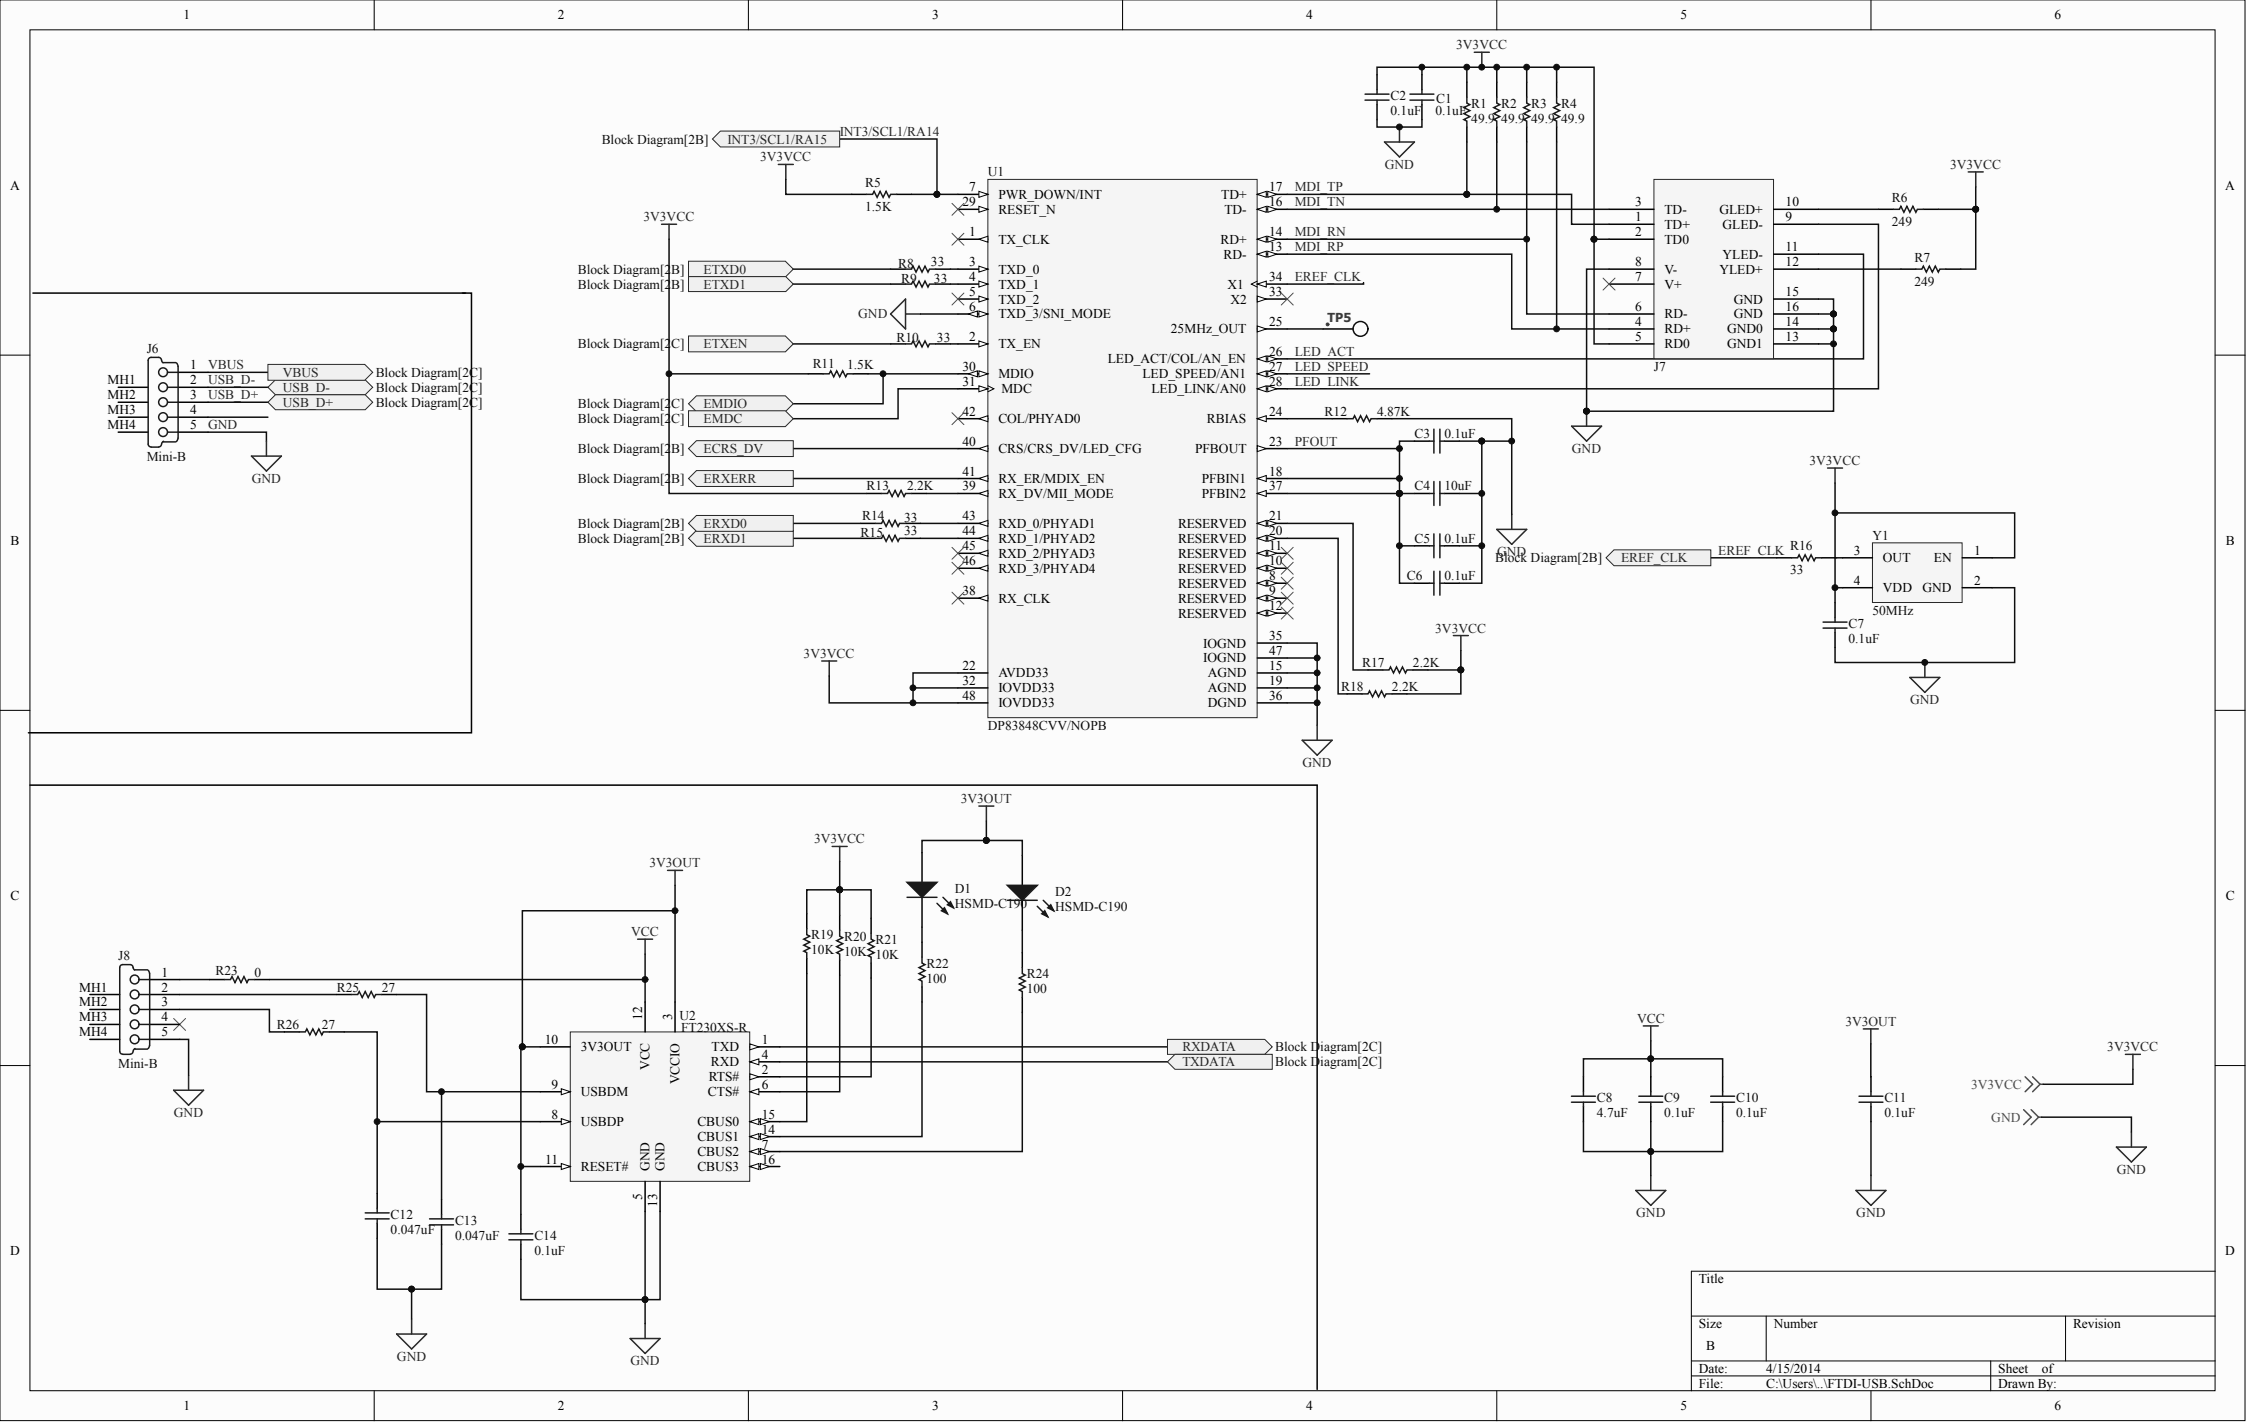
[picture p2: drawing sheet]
<svg xmlns="http://www.w3.org/2000/svg" width="317mm" height="201mm" viewBox="0 0 317 201" stroke-linecap="round" stroke-linejoin="round" font-family="sans-serif">
<defs><g id="words">
<g font-size="1.9">
<text x="25.9" y="2.7">1</text>
<text x="78.7" y="2.7">2</text>
<text x="131.5" y="2.7">3</text>
<text x="184.3" y="2.7">4</text>
<text x="237.1" y="2.7">5</text>
<text x="289.9" y="2.7">6</text>
<text x="1.4" y="26.8">A</text>
<text x="135.8" y="29.1">29</text>
<text x="136.7" y="27">7</text>
<text x="140.8" y="28.1">PWR_DOWN/INT</text>
<text x="172.3" y="28.1">TD+</text>
<text x="179.1" y="29.1">16</text>
<text x="179.1" y="27">17</text>
<text x="230.7" y="29.1">3</text>
<text x="251.9" y="29.1">10</text>
<text x="313.9" y="26.8">A</text>
<text x="136.7" y="33.3">1</text>
<text x="140.8" y="34.4">TX_CLK</text>
<text x="140.8" y="30.2">RESET_N</text>
<text x="172.2" y="34.4">RD+</text>
<text x="172.7" y="30.2">TD-</text>
<text x="179.1" y="35.4">13</text>
<text x="179.1" y="33.3">14</text>
<text x="230.7" y="33.3">2</text>
<text x="230.7" y="31.2">1</text>
<text x="234.8" y="34.4">TD0</text>
<text x="234.8" y="32.3">TD+</text>
<text x="234.8" y="30.2">TD-</text>
<text x="242.6" y="30.2">GLED+</text>
<text x="243" y="32.3">GLED-</text>
<text x="251.9" y="35.4">11</text>
<text x="251.9" y="31.2">9</text>
<text x="136.7" y="37.6">3</text>
<text x="136.7" y="39.7">4</text>
<text x="136.7" y="41.8">5</text>
<text x="140.8" y="38.6">TXD_0</text>
<text x="140.8" y="40.7">TXD_1</text>
<text x="172.6" y="36.5">RD-</text>
<text x="173.2" y="40.7">X1</text>
<text x="179.1" y="39.7">34</text>
<text x="179.1" y="41.8">33</text>
<text x="230.7" y="39.7">7</text>
<text x="230.7" y="37.6">8</text>
<text x="234.8" y="40.7">V+</text>
<text x="234.8" y="38.6">V-</text>
<text x="242.6" y="38.6">YLED+</text>
<text x="243" y="36.5">YLED-</text>
<text x="251.9" y="37.6">12</text>
<text x="251.9" y="41.8">15</text>
<text x="136.7" y="43.9">6</text>
<text x="140.8" y="42.8">TXD_2</text>
<text x="140.8" y="44.9">TXD_3/SNI_MODE</text>
<text x="165.2" y="47.1">25MHz_OUT</text>
<text x="173.6" y="42.8">X2</text>
<text x="179.1" y="46">25</text>
<text x="230.7" y="43.9">6</text>
<text x="230.7" y="46">4</text>
<text x="234.8" y="44.9">RD-</text>
<text x="234.8" y="47.1">RD+</text>
<text x="243.7" y="47.1">GND0</text>
<text x="244.6" y="44.9">GND</text>
<text x="244.6" y="42.8">GND</text>
<text x="251.9" y="46">14</text>
<text x="251.9" y="43.9">16</text>
<text x="26.8" y="52.1">1</text>
<text x="135.8" y="52.3">30</text>
<text x="136.7" y="48.1">2</text>
<text x="140.8" y="53.4">MDIO</text>
<text x="140.8" y="49.2">TX_EN</text>
<text x="156.3" y="51.3">LED_ACT/COL/AN_EN</text>
<text x="161.2" y="53.4">LED_SPEED/AN1</text>
<text x="179.1" y="52.3">27</text>
<text x="179.1" y="50.2">26</text>
<text x="230.7" y="48.1">5</text>
<text x="234.8" y="49.2">RD0</text>
<text x="243.7" y="49.2">GND1</text>
<text x="251.9" y="48.1">13</text>
<text x="15.2" y="56.3">MH2</text>
<text x="15.2" y="54.2">MH1</text>
<text x="15.2" y="58.5">MH3</text>
<text x="26.8" y="54.2">2</text>
<text x="26.8" y="56.3">3</text>
<text x="26.8" y="58.5">4</text>
<text x="135.8" y="54.4">31</text>
<text x="135.8" y="58.7">42</text>
<text x="140.8" y="59.7">COL/PHYAD0</text>
<text x="141.3" y="55.5">MDC</text>
<text x="162.4" y="55.5">LED_LINK/AN0</text>
<text x="170.3" y="59.7">RBIAS</text>
<text x="179.1" y="54.4">28</text>
<text x="179.1" y="58.7">24</text>
<text x="15.2" y="60.6">MH4</text>
<text x="26.8" y="60.6">5</text>
<text x="135.8" y="62.9">40</text>
<text x="140.8" y="63.9">CRS/CRS_DV/LED_CFG</text>
<text x="168.6" y="63.9">PFBOUT</text>
<text x="179.1" y="62.9">23</text>
<text x="135.8" y="69.2">39</text>
<text x="135.8" y="67.1">41</text>
<text x="140.8" y="70.3">RX_DV/MII_MODE</text>
<text x="140.8" y="68.2">RX_ER/MDIX_EN</text>
<text x="169.5" y="68.2">PFBIN1</text>
<text x="169.5" y="70.3">PFBIN2</text>
<text x="179.1" y="67.1">18</text>
<text x="179.1" y="69.2">37</text>
<text x="1.5" y="76.9">B</text>
<text x="135.8" y="73.4">43</text>
<text x="135.8" y="75.5">44</text>
<text x="135.8" y="77.7">45</text>
<text x="140.8" y="74.5">RXD_0/PHYAD1</text>
<text x="140.8" y="76.6">RXD_1/PHYAD2</text>
<text x="166.2" y="76.6">RESERVED</text>
<text x="166.2" y="74.5">RESERVED</text>
<text x="179.1" y="77.7">11</text>
<text x="179.1" y="75.5">20</text>
<text x="179.1" y="73.4">21</text>
<text x="314" y="76.9">B</text>
<text x="135.8" y="84">38</text>
<text x="135.8" y="79.8">46</text>
<text x="140.8" y="78.7">RXD_2/PHYAD3</text>
<text x="140.8" y="80.8">RXD_3/PHYAD4</text>
<text x="166.2" y="82.9">RESERVED</text>
<text x="166.2" y="80.8">RESERVED</text>
<text x="166.2" y="78.7">RESERVED</text>
<text x="179.1" y="81.9">8</text>
<text x="179.1" y="84">9</text>
<text x="179.1" y="79.8">10</text>
<text x="261.5" y="78.3">3</text>
<text x="261.5" y="82.5">4</text>
<text x="265.6" y="79.3">OUT</text>
<text x="265.6" y="83.6">VDD</text>
<text x="271.2" y="83.6">GND</text>
<text x="272.8" y="79.3">EN</text>
<text x="278.5" y="82.5">2</text>
<text x="278.5" y="78.3">1</text>
<text x="140.8" y="85">RX_CLK</text>
<text x="166.2" y="85">RESERVED</text>
<text x="166.2" y="87.2">RESERVED</text>
<text x="179.1" y="86.1">12</text>
<text x="135.8" y="94.5">22</text>
<text x="140.8" y="95.6">AVDD33</text>
<text x="169.8" y="91.4">IOGND</text>
<text x="169.8" y="93.5">IOGND</text>
<text x="170.4" y="95.6">AGND</text>
<text x="179.1" y="90.3">35</text>
<text x="179.1" y="92.4">47</text>
<text x="179.1" y="94.5">15</text>
<text x="135.8" y="96.7">32</text>
<text x="135.8" y="98.8">48</text>
<text x="140.8" y="97.7">IOVDD33</text>
<text x="140.8" y="99.8">IOVDD33</text>
<text x="170.4" y="99.8">DGND</text>
<text x="170.4" y="97.7">AGND</text>
<text x="179.1" y="98.8">36</text>
<text x="179.1" y="96.7">19</text>
<text x="1.5" y="127">C</text>
<text x="314" y="127">C</text>
<text x="22.8" y="137.8">1</text>
<text x="11.2" y="142">MH2</text>
<text x="11.2" y="139.9">MH1</text>
<text x="22.8" y="139.9">2</text>
<text x="22.8" y="142">3</text>
<text x="90.6" y="143.9" transform="rotate(-90 90.6 143.9)">12</text>
<text x="94.8" y="143.9" transform="rotate(-90 94.8 143.9)">3</text>
<text x="11.2" y="144.1">MH3</text>
<text x="11.2" y="146.2">MH4</text>
<text x="22.8" y="144.1">4</text>
<text x="22.8" y="146.2">5</text>
<text x="76.9" y="147.3">10</text>
<text x="81.9" y="148.4">3V3OUT</text>
<text x="100.4" y="148.4">TXD</text>
<text x="107.5" y="147.3">1</text>
<text x="107.5" y="149.4">4</text>
<text x="77.8" y="153.6">9</text>
<text x="81.9" y="154.7">USBDM</text>
<text x="91.6" y="151" transform="rotate(-90 91.6 151)">VCC</text>
<text x="95.9" y="153" transform="rotate(-90 95.9 153)">VCCIO</text>
<text x="99.9" y="154.7">CTS#</text>
<text x="100" y="152.6">RTS#</text>
<text x="100.3" y="150.5">RXD</text>
<text x="107.5" y="151.5">2</text>
<text x="107.5" y="153.6">6</text>
<text x="77.8" y="157.9">8</text>
<text x="81.9" y="158.9">USBDP</text>
<text x="98.4" y="158.9">CBUS0</text>
<text x="98.4" y="161">CBUS1</text>
<text x="107.5" y="157.9">15</text>
<text x="107.5" y="160">14</text>
<text x="76.9" y="164.2">11</text>
<text x="81.9" y="165.2">RESET#</text>
<text x="91.6" y="165.2" transform="rotate(-90 91.6 165.2)">GND</text>
<text x="93.8" y="165.2" transform="rotate(-90 93.8 165.2)">GND</text>
<text x="98.4" y="163.1">CBUS2</text>
<text x="98.4" y="165.2">CBUS3</text>
<text x="107.5" y="162.1">7</text>
<text x="107.5" y="164.2">16</text>
<text x="90.6" y="169.4" transform="rotate(-90 90.6 169.4)">5</text>
<text x="92.7" y="170.3" transform="rotate(-90 92.7 170.3)">13</text>
<text x="1.4" y="177.1">D</text>
<text x="313.9" y="177.1">D</text>
<text x="239.7" y="181.1">Title</text>
<text x="239.7" y="187.4">Size</text>
<text x="240.7" y="190.6">B</text>
<text x="250.2" y="187.4">Number</text>
<text x="292.5" y="187.4">Revision</text>
<text x="239.7" y="193.7">Date:</text>
<text x="239.7" y="195.8">File:</text>
<text x="249.2" y="193.7">4/15/2014</text>
<text x="249.2" y="195.8">C:\Users\..\FTDI-USB.SchDoc</text>
<text x="281.9" y="193.7">Sheet</text>
<text x="281.9" y="195.8">Drawn By:</text>
<text x="288.1" y="193.7">of</text>
<text x="25.9" y="199">1</text>
<text x="78.7" y="199">2</text>
<text x="131.5" y="199">3</text>
<text x="184.3" y="199">4</text>
<text x="237.1" y="199">5</text>
<text x="289.9" y="199">6</text>
</g>
<g font-size="1.9" fill="#262626">
<text x="205.4" y="7">3V3VCC</text>
<text x="102.6" y="20.3">INT3/SCL1/RA15</text>
<text x="107.3" y="22.8">3V3VCC</text>
<text x="118.5" y="19.2">INT3/SCL1/RA14</text>
<text x="195.4" y="23.8">GND</text>
<text x="275.1" y="23.8">3V3VCC</text>
<text x="182.7" y="29.1">MDI_TN</text>
<text x="182.7" y="27">MDI_TP</text>
<text x="90.8" y="31.2">3V3VCC</text>
<text x="182.7" y="35.4">MDI_RP</text>
<text x="182.7" y="33.3">MDI_RN</text>
<text x="99.2" y="38.6">ETXD0</text>
<text x="99.2" y="40.7">ETXD1</text>
<text x="182.7" y="39.7">EREF_CLK</text>
<text x="121.1" y="44.9">GND</text>
<text x="29.4" y="52.1">VBUS</text>
<text x="39.9" y="53.2">VBUS</text>
<text x="99.2" y="49.2">ETXEN</text>
<text x="182.7" y="52.3">LED_SPEED</text>
<text x="182.7" y="50.2">LED_ACT</text>
<text x="29.4" y="54.2">USB_D-</text>
<text x="29.4" y="56.3">USB_D+</text>
<text x="39.9" y="55.3">USB_D-</text>
<text x="39.9" y="57.4">USB_D+</text>
<text x="99.2" y="57.6">EMDIO</text>
<text x="99.2" y="59.7">EMDC</text>
<text x="182.7" y="54.4">LED_LINK</text>
<text x="29.4" y="60.6">GND</text>
<text x="99.2" y="63.9">ECRS_DV</text>
<text x="182.7" y="62.9">PFOUT</text>
<text x="221.8" y="63.9">GND</text>
<text x="255.3" y="65.6">3V3VCC</text>
<text x="35.5" y="68.2">GND</text>
<text x="99.2" y="68.2">ERXERR</text>
<text x="99.2" y="76.6">ERXD1</text>
<text x="99.2" y="74.5">ERXD0</text>
<text x="211.2" y="78.5">GND</text>
<text x="228.7" y="79.3">EREF_CLK</text>
<text x="242.4" y="78.3">EREF_CLK</text>
<text x="202.5" y="89.3">3V3VCC</text>
<text x="113.4" y="92.9">3V3VCC</text>
<text x="269.5" y="99.4">GND</text>
<text x="135.5" y="113.3">3V3OUT</text>
<text x="183.8" y="108.3">GND</text>
<text x="114.9" y="119">3V3VCC</text>
<text x="91.6" y="122.4">3V3OUT</text>
<text x="89" y="132.1">VCC</text>
<text x="166.8" y="148.4">RXDATA</text>
<text x="231" y="144.3">VCC</text>
<text x="260.3" y="144.8">3V3OUT</text>
<text x="297.3" y="148.4">3V3VCC</text>
<text x="166.8" y="150.5">TXDATA</text>
<text x="24.5" y="157.6">GND</text>
<text x="298.6" y="165.7">GND</text>
<text x="230.8" y="171.8">GND</text>
<text x="261.9" y="171.8">GND</text>
<text x="56" y="192">GND</text>
<text x="88.9" y="192.7">GND</text>
</g>
<g font-size="1.9" fill="#0e0e0e">
<text x="196.2" y="14.1">C2</text>
<text x="196.2" y="16.2">0.1uF</text>
<text x="202.5" y="16.2">0.1uF</text>
<text x="202.6" y="14.6">C1</text>
<text x="207.6" y="15.2">R1</text>
<text x="207.6" y="17.3">49.9</text>
<text x="211.8" y="15.2">R2</text>
<text x="211.8" y="17.3">49.9</text>
<text x="216" y="15.2">R3</text>
<text x="216" y="17.3">49.9</text>
<text x="220.2" y="15.2">R4</text>
<text x="220.2" y="17.3">49.9</text>
<text x="84.9" y="20.3">Block Diagram[2B]</text>
<text x="122.1" y="26.4">R5</text>
<text x="122.1" y="29.7">1.5K</text>
<text x="139.4" y="24.9">U1</text>
<text x="266.9" y="28.5">R6</text>
<text x="266.9" y="31.9">249</text>
<text x="81.5" y="38.6">Block Diagram[2B]</text>
<text x="81.5" y="40.7">Block Diagram[2B]</text>
<text x="126.7" y="37.8">R8</text>
<text x="127.1" y="39.9">R9</text>
<text x="131.3" y="37.6">33</text>
<text x="131.8" y="39.9">33</text>
<text x="270.1" y="36.9">R7</text>
<text x="270.1" y="40.3">249</text>
<text x="20.7" y="49.8">J6</text>
<text x="53" y="53.2">Block Diagram[2C]</text>
<text x="81.5" y="49.2">Block Diagram[2C]</text>
<text x="114.7" y="51.9">R11</text>
<text x="119.5" y="52.1">1.5K</text>
<text x="126.5" y="48.3">R10</text>
<text x="132.2" y="48.3">33</text>
<text x="233.3" y="52.3">J7</text>
<text x="53" y="55.3">Block Diagram[2C]</text>
<text x="53" y="57.4">Block Diagram[2C]</text>
<text x="81.5" y="57.6">Block Diagram[2C]</text>
<text x="81.5" y="59.7">Block Diagram[2C]</text>
<text x="186.9" y="58.7">R12</text>
<text x="194.3" y="58.7">4.87K</text>
<text x="20.7" y="65">Mini-B</text>
<text x="81.5" y="63.9">Block Diagram[2B]</text>
<text x="199.6" y="61.8">C3</text>
<text x="203.8" y="61.8">0.1uF</text>
<text x="81.5" y="68.2">Block Diagram[2B]</text>
<text x="122.3" y="69.2">R13</text>
<text x="128" y="69.2">2.2K</text>
<text x="199.6" y="69.2">C4</text>
<text x="203.8" y="69.2">10uF</text>
<text x="81.5" y="76.6">Block Diagram[2B]</text>
<text x="81.5" y="74.5">Block Diagram[2B]</text>
<text x="121.4" y="75.8">R15</text>
<text x="121.6" y="73.4">R14</text>
<text x="127.5" y="75.5">33</text>
<text x="127.5" y="73.6">33</text>
<text x="199.6" y="76.6">C5</text>
<text x="203.8" y="76.6">0.1uF</text>
<text x="252.6" y="77.7">R16</text>
<text x="264.2" y="76.2">Y1</text>
<text x="198.5" y="81.9">C6</text>
<text x="203.8" y="81.9">0.1uF</text>
<text x="211" y="79.3">Block Diagram[2B]</text>
<text x="252.6" y="81">33</text>
<text x="260.8" y="88.6">C7</text>
<text x="264.2" y="86.7">50MHz</text>
<text x="192.2" y="94.1">R17</text>
<text x="199.3" y="94.1">2.2K</text>
<text x="260.8" y="90.7">0.1uF</text>
<text x="189.2" y="97.5">R18</text>
<text x="196.4" y="97.5">2.2K</text>
<text x="139.4" y="103">DP83848CVV/NOPB</text>
<text x="134.7" y="126">D1</text>
<text x="134.7" y="128.1">HSMD-C190</text>
<text x="148.9" y="126.4">D2</text>
<text x="148.9" y="128.5">HSMD-C190</text>
<text x="16.7" y="135.5">J8</text>
<text x="30.4" y="137.6">R23</text>
<text x="35.9" y="137.8">0</text>
<text x="114.5" y="132.5">R19</text>
<text x="114.5" y="134.6">10K</text>
<text x="119.1" y="132.7">R20 R21</text>
<text x="119.1" y="134.9">10K 10K</text>
<text x="130.7" y="136.5">R22</text>
<text x="47.5" y="139.9">R25</text>
<text x="53.8" y="139.9">27</text>
<text x="95.9" y="143.9">U2</text>
<text x="130.7" y="138.6">100</text>
<text x="144.9" y="138">R24</text>
<text x="144.9" y="140.1">100</text>
<text x="39.1" y="145.2">R26</text>
<text x="45.4" y="145.2">27</text>
<text x="96.1" y="145.6">FT230XS-R</text>
<text x="179.9" y="148.4">Block Diagram[2C]</text>
<text x="16.7" y="150.7">Mini-B</text>
<text x="179.9" y="150.5">Block Diagram[2C]</text>
<text x="225.3" y="155.5">C8</text>
<text x="234.8" y="155.5">C9</text>
<text x="244.9" y="155.5">C10</text>
<text x="265.9" y="155.5">C11</text>
<text x="225.3" y="157.6">4.7uF</text>
<text x="234.8" y="157.6">0.1uF</text>
<text x="244.9" y="157.6">0.1uF</text>
<text x="265.9" y="157.6">0.1uF</text>
<text x="55.1" y="172">C12</text>
<text x="64.2" y="172.8">C13</text>
<text x="55.1" y="174.1">0.047uF</text>
<text x="64.2" y="175">0.047uF</text>
<text x="75.4" y="175">C14</text>
<text x="75.4" y="177.1">0.1uF</text>
</g>
<g font-size="1.9" fill="#4c4c4c">
<text x="278.1" y="153.6">3V3VCC</text>
<text x="280.9" y="158.3">GND</text>
</g>
<text font-size="1.8" fill="#3c3c3c" x="187.3" y="45.4">TP5</text>
</g></defs>
<g fill="#fcfcfc" stroke="#000" stroke-width=".14">
<path d="M0 0h316.7v200.5h-316.7z"/>
<path d="M4.2 4.2h308.3v192h-308.3z"/>
</g>
<g fill="none" stroke="#000" stroke-width=".14">
<path d="M52.8 0v4.2M105.6 0v4.2M158.4 0v4.2M211.2 0v4.2M264 0v4.2M0 50.1h4.2M312.5 50.1h4.2M0 100.2h4.2M312.5 100.2h4.2M0 150.4h4.2M312.5 150.4h4.2M312.5 179.4h-73.9v16.9"/>
<path d="M52.8 196.3v4.2M105.6 196.3v4.2M158.4 196.3v4.2M211.2 196.3v4.2M238.6 185.7h73.9M238.6 192h73.9M238.6 194.2h73.9M249.2 185.7v6.3M264 196.3v4.2M280.8 192v4.3M291.4 185.7v6.3"/>
</g>
<g fill="none" stroke="#000" stroke-width=".21">
<path d="M29.6 138.2h2.1M35.9 138.2h2.1M113.8 128.9v2.2M113.8 135.3v2.1M118.5 129.2v2.1M118.5 135.5v2.1M122.9 129.6v2.1M122.9 135.9v2.1M130.1 120.3v4.2M130.1 126.6v4.2M130.1 133v2.1M130.1 139.3v2.1"/>
<path d="M144.2 120.7v4.2M144.2 127v4.3M144.2 134.4v2.1M40.1 145.6h2.1M46.5 145.6h2.1M47.5 140.3h2.1M53.8 140.3h2.2M144.2 140.8v2.1M223.4 151.9v2.2M223.4 156.2v2.1M232.9 151.9v2.2M232.9 156.2v2.1"/>
<path d="M243 151.9v2.2M243 156.2v2.1M264 151.9v2.2M264 156.2v2.1M53.2 168.4v2.1M53.2 172.6v2.1M62.3 169.3v2.1M62.3 173.5v2.1M73.5 171.4v2.1M73.5 175.6v2.1"/>
</g>
<g fill="#1c1c1c" stroke="#1c1c1c" stroke-width=".21">
<path d="M128 124.5h4.2l-2.1 2.1z"/>
<path d="M132.8 128.5l.4-.4 .5 .8z"/>
<path d="M133.7 127.7l.4-.4 .4 .8z"/>
<path d="M142.1 124.9h4.2l-2.1 2.1z"/>
<path d="M147 128.9l.4-.4 .4 .9z"/>
<path d="M147.8 128.1l.4-.4 .5 .8z"/>
</g>
<g fill="none" stroke="#1c1c1c" stroke-width=".21">
<path d="M31.7 138.2h.8l.2-.4 .5 .8 .4-.8 .4 .8 .4-.8 .4 .8 .3-.4h.8M113.8 131.1v.8l.4 .2-.8 .4 .8 .5-.8 .4 .8 .4-.8 .4 .4 .2v.9M118.5 131.3v.8l.4 .2-.9 .4 .9 .5-.9 .4 .9 .4-.9 .4 .5 .2v.9M122.9 131.7v.8l.4 .2-.8 .5 .8 .4-.8 .4 .8 .4-.8 .5 .4 .2v.8M128 126.6h4.2M130.1 135.1v.8l.4 .2-.8 .4 .8 .5-.8 .4 .8 .4-.8 .4 .4 .2v.9M132.2 127.5l1.5 1.4M133 126.6l1.5 1.5M142.1 127h4.2M144.2 136.5v.9l.4 .2-.8 .4 .8 .4-.8 .5 .8 .4-.8 .4 .4 .2v.9M146.3 127.9l1.5 1.5M147.2 127l1.5 1.5"/>
<path d="M42.2 145.6h.9l.2-.4 .4 .8 .4-.8 .5 .8 .4-.8 .4 .8 .2-.4h.9M49.6 140.3h.9l.2-.4 .4 .9 .4-.9 .4 .9 .5-.9 .4 .9 .2-.5h.8M221.7 154.7h3.4M221.7 155.5h3.4M223.4 154.1v.6M223.4 155.5v.7M231.2 154.7h3.4M231.2 155.5h3.4M232.9 154.1v.6M232.9 155.5v.7M241.3 154.7h3.4M241.3 155.5h3.4"/>
<path d="M243 154.1v.6M243 155.5v.7M262.3 154.7h3.3M262.3 155.5h3.3M264 154.1v.6M264 155.5v.7M51.5 171.2h3.4M51.5 172h3.4M53.2 170.5v.7M53.2 172v.6M60.6 172h3.4M60.6 172.8h3.4"/>
<path d="M62.3 171.4v.6M62.3 172.8v.7M71.8 174.1h3.4M71.8 175h3.4M73.5 173.5v.6M73.5 175v.6"/>
</g>
<g fill="none" stroke="#0e0e0e" stroke-width=".21">
<path d="M139.2 118.6h5v2.1M25.3 138.2h4.3M38 138.2h53M91 134.6v6.8M95.2 124.9v16.5M113.8 137.4v20.9h-3.8M118.5 137.6v16.5h-8.5M122.9 138v13.9h-12.9M130.1 130.8v2.2M144.2 131.3v3.1M25.3 142.4h12.7v3.2h2.1M25.3 146.7h1.3v5"/>
<path d="M25.3 140.3h22.2M48.6 145.6h4.6v22.8M53.2 158.3h23M56 140.3h4.2v13.8h16M62.3 154.1v15.2M110 147.7h54.7M110 149.8h54.7M130.1 141.4v19h-20.1M144.2 142.9v19.6h-34.2M232.9 146.9v5M232.9 158.3v7.6M263.9 147.3l.1 4.6"/>
<path d="M264 158.3v7.6M73.5 164.6h2.7M91 170.9v15.9M93.1 170.9v12.5h-19.6v-5.7"/>
</g>
<g fill="none" stroke="#262626" stroke-width=".21">
<path d="M138.1 113.7h2.1M139.2 113.7v2.2M90 132.5h2.1M91 132.5v2.1M94.2 122.8h2.1M95.2 122.8v2.1M24.5 153.8h4.2l-2.1 2.2zM26.6 151.7v2.1M231.8 144.8h2.1M232.9 144.8v2.1M262.9 145.2h2.1M263.9 145.2v2.1"/>
<path d="M230.8 168h4.2l-2.1 2.1zM232.9 165.9v2.1M261.8 168h4.3l-2.1 2.1zM264 165.9v2.1M56 188.2h4.2l-2.1 2.2zM58.1 186.1v2.1M88.9 188.9h4.2l-2.1 2.1zM91 186.8v2.1"/>
</g>
<g fill="#0e0e0e" stroke="#0e0e0e" stroke-width=".14">
<circle cx="62.3" cy="154" r=".41"/>
<circle cx="91" cy="183.4" r=".41"/>
<circle cx="53.2" cy="158.3" r=".41"/>
<circle cx="91" cy="138.2" r=".41"/>
<circle cx="139.1" cy="118.6" r=".41"/>
<circle cx="73.5" cy="164.6" r=".41"/>
</g>
<path d="M24.5 143.7l1.7 1.7M26.2 143.7l-1.7 1.7" fill="none" stroke="#4c4c4c" stroke-width=".14"/>
<path d="M80.5 145.6h25.3v21.1h-25.3z" fill="#f5f5f5" stroke="#262626" stroke-width=".14"/>
<path d="M76.2 147.7h4.3M76.2 154.1h4.3M91 141.4v4.2M95.2 141.4v4.2M91 166.7v4.2M93.1 166.7v4.2" fill="none" stroke="#000" stroke-width=".21"/>
<path d="M79.2 153.6l1.3 .5-1.3 .4z" fill="#fcfcfc" stroke="#000" stroke-width=".14"/>
<path d="M76.2 158.3h4.3" fill="none" stroke="#000" stroke-width=".21"/>
<path d="M79.2 157.9l1.3 .4-1.3 .4z" fill="#fcfcfc" stroke="#000" stroke-width=".14"/>
<path d="M76.2 164.6h4.3" fill="none" stroke="#000" stroke-width=".21"/>
<path d="M79.2 164.2l1.3 .4-1.3 .4z" fill="#fcfcfc" stroke="#000" stroke-width=".14"/>
<path d="M105.8 147.7h4.2" fill="none" stroke="#000" stroke-width=".21"/>
<path d="M105.8 147.3l1.3 .4-1.3 .4z" fill="#fcfcfc" stroke="#000" stroke-width=".14"/>
<path d="M105.8 149.8h4.2" fill="none" stroke="#000" stroke-width=".21"/>
<path d="M105.8 149.8l1.3-.4v.9z" fill="#fcfcfc" stroke="#000" stroke-width=".14"/>
<path d="M105.8 151.9h4.2" fill="none" stroke="#000" stroke-width=".21"/>
<path d="M105.8 151.5l1.3 .4-1.3 .5z" fill="#fcfcfc" stroke="#000" stroke-width=".14"/>
<path d="M105.8 154.1h4.2" fill="none" stroke="#000" stroke-width=".21"/>
<path d="M105.8 154.1l1.3-.5v.9z" fill="#fcfcfc" stroke="#000" stroke-width=".14"/>
<path d="M105.8 158.3h4.2" fill="none" stroke="#000" stroke-width=".21"/>
<g fill="#fcfcfc" stroke="#000" stroke-width=".14">
<path d="M105.8 158.3l1.3-.4v.8z"/>
<path d="M107.3 157.9l1.2 .4-1.2 .4z"/>
</g>
<path d="M105.8 160.4h4.2" fill="none" stroke="#000" stroke-width=".21"/>
<g fill="#fcfcfc" stroke="#000" stroke-width=".14">
<path d="M105.8 160.4l1.3-.4v.8z"/>
<path d="M107.3 160l1.2 .4-1.2 .4z"/>
</g>
<path d="M105.8 162.5h4.2" fill="none" stroke="#000" stroke-width=".21"/>
<g fill="#fcfcfc" stroke="#000" stroke-width=".14">
<path d="M105.8 162.5l1.3-.4v.8z"/>
<path d="M107.3 162.1l1.2 .4-1.2 .4z"/>
</g>
<path d="M105.8 164.6h4.2" fill="none" stroke="#000" stroke-width=".21"/>
<g fill="#fcfcfc" stroke="#000" stroke-width=".14">
<path d="M105.8 164.6l1.3-.4v.8z"/>
<path d="M107.3 164.2l1.2 .4-1.2 .4z"/>
</g>
<path d="M29.4 52.5h8.4M29.4 54.7h8.4M29.4 56.8h8.4M29.4 58.9h8.4M29.4 61h8.2v1.2M73.7 147.7h2.5" fill="none" stroke="#0e0e0e" stroke-width=".21"/>
<circle cx="73.7" cy="147.7" r=".41" fill="#0e0e0e" stroke="#0e0e0e" stroke-width=".14"/>
<g fill="none" stroke="#000" stroke-width=".21">
<path d="M16.7 56.8h4.2M16.7 54.7h4.2M16.7 58.9h4.2M25.1 56.8h4.3M25.1 54.7h4.3M25.1 58.9h4.3M25.1 52.5h4.3M16.7 61h4.2M25.1 61h4.3M21.1 138.2h4.2M12.7 142.4h4.2M12.7 140.3h4.2"/>
<path d="M12.7 144.6h4.2M12.7 146.7h4.2M21.1 142.4h4.2M21.1 140.3h4.2M21.1 144.6h4.2M21.1 146.7h4.2"/>
</g>
<g fill="none" stroke="#1c1c1c" stroke-width=".21">
<path d="M22.8 50.9l-.1-.3-.3-.2h-1.1a.41 .41 0 0 0-.4 .5v11.8l.2 .3 .2 .1M22.8 50.9l.2 .3M23 51.2h1.8M23.7 54.7h1.4M23.7 58.9h1.4M23.7 56.8h1.4M23.7 52.5h1.4M24.9 51.2l.2 .5v10.1l-.2 .5M21.3 63.1h1.1M22.8 62.7l-.2 .3-.2 .1M23 62.4h1.8M23.1 62.3l-.3 .3"/>
<path d="M23.7 61h1.4M18.8 136.5l-.1-.2-.3-.2h-1.1a.41 .41 0 0 0-.4 .4v11.9l.2 .3 1.3 .1 .3-.2 .1-.2M18.8 136.5l.2 .4M19 136.9h1.8M19.6 138.2h1.5M20.9 136.9l.2 .5M21.1 137.4v10.1M19 148h1.8M19.1 148l-.3 .3M19.6 140.3h1.5M19.6 144.6h1.5M19.6 142.4h1.5"/>
<path d="M19.6 146.7h1.5M21.1 147.5l-.2 .5"/>
<circle cx="23" cy="56.8" r=".62"/>
<circle cx="23" cy="58.9" r=".62"/>
<circle cx="23" cy="54.6" r=".62"/>
<circle cx="23" cy="52.5" r=".62"/>
<circle cx="23" cy="61" r=".62"/>
<circle cx="19" cy="138.2" r=".62"/>
<circle cx="19" cy="144.5" r=".62"/>
<circle cx="19" cy="142.4" r=".62"/>
<circle cx="19" cy="146.7" r=".62"/>
<circle cx="19" cy="140.3" r=".62"/>
</g>
<path d="M139.4 25.3h38v76h-38z" fill="#f5f5f5" stroke="#262626" stroke-width=".14"/>
<path d="M135.1 54.9h4.3" fill="none" stroke="#000" stroke-width=".21"/>
<path d="M139.4 54.4l.8 .5-.8 .4" fill="none" stroke="#000" stroke-width=".14"/>
<path d="M138.1 54.4l1.3 .5-1.3 .4z" fill="#fcfcfc" stroke="#000" stroke-width=".14"/>
<path d="M135.1 52.8h4.3" fill="none" stroke="#000" stroke-width=".21"/>
<g fill="#fcfcfc" stroke="#000" stroke-width=".14">
<path d="M138.1 52.3l1.3 .5-1.3 .4z"/>
<path d="M136.6 52.8l1.3-.5v.9z"/>
</g>
<path d="M135.1 33.8h4.3" fill="none" stroke="#000" stroke-width=".21"/>
<path d="M138.1 33.8l1.3-.5v.9z" fill="#fcfcfc" stroke="#000" stroke-width=".14"/>
<path d="M135.1 48.5h4.3" fill="none" stroke="#000" stroke-width=".21"/>
<path d="M138.1 48.1l1.3 .4-1.3 .5z" fill="#fcfcfc" stroke="#000" stroke-width=".14"/>
<path d="M135.1 38h4.3" fill="none" stroke="#000" stroke-width=".21"/>
<path d="M138.1 37.6l1.3 .4-1.3 .4z" fill="#fcfcfc" stroke="#000" stroke-width=".14"/>
<path d="M135.1 40.1h4.3" fill="none" stroke="#000" stroke-width=".21"/>
<path d="M138.1 39.7l1.3 .4-1.3 .4z" fill="#fcfcfc" stroke="#000" stroke-width=".14"/>
<path d="M135.1 42.2h4.3" fill="none" stroke="#000" stroke-width=".21"/>
<path d="M138.1 41.8l1.3 .4-1.3 .4z" fill="#fcfcfc" stroke="#000" stroke-width=".14"/>
<path d="M135.1 44.3h4.3" fill="none" stroke="#000" stroke-width=".21"/>
<g fill="#fcfcfc" stroke="#000" stroke-width=".14">
<path d="M138.1 43.9l1.3 .4-1.3 .4z"/>
<path d="M136.6 44.3l1.3-.4v.8z"/>
</g>
<path d="M135.1 84.4h4.3" fill="none" stroke="#000" stroke-width=".21"/>
<path d="M138.1 84.4l1.3-.4v.8z" fill="#fcfcfc" stroke="#000" stroke-width=".14"/>
<path d="M135.1 69.6h4.3" fill="none" stroke="#000" stroke-width=".21"/>
<path d="M138.1 69.6l1.3-.4v.9z" fill="#fcfcfc" stroke="#000" stroke-width=".14"/>
<path d="M135.1 67.5h4.3" fill="none" stroke="#000" stroke-width=".21"/>
<path d="M138.1 67.5l1.3-.4v.8z" fill="#fcfcfc" stroke="#000" stroke-width=".14"/>
<path d="M135.1 73.9h4.3" fill="none" stroke="#000" stroke-width=".21"/>
<path d="M138.1 73.9l1.3-.5v.9z" fill="#fcfcfc" stroke="#000" stroke-width=".14"/>
<path d="M135.1 76h4.3" fill="none" stroke="#000" stroke-width=".21"/>
<path d="M138.1 76l1.3-.5v.9z" fill="#fcfcfc" stroke="#000" stroke-width=".14"/>
<path d="M135.1 78.1h4.3" fill="none" stroke="#000" stroke-width=".21"/>
<path d="M138.1 78.1l1.3-.4v.8z" fill="#fcfcfc" stroke="#000" stroke-width=".14"/>
<path d="M135.1 80.2h4.3" fill="none" stroke="#000" stroke-width=".21"/>
<path d="M138.1 80.2l1.3-.4v.8z" fill="#fcfcfc" stroke="#000" stroke-width=".14"/>
<path d="M135.1 63.3h4.3" fill="none" stroke="#000" stroke-width=".21"/>
<path d="M138.1 63.3l1.3-.4v.8z" fill="#fcfcfc" stroke="#000" stroke-width=".14"/>
<path d="M135.1 59.1h4.3" fill="none" stroke="#000" stroke-width=".21"/>
<path d="M138.1 59.1l1.3-.4v.8z" fill="#fcfcfc" stroke="#000" stroke-width=".14"/>
<path d="M177.4 40.1h4.2" fill="none" stroke="#000" stroke-width=".21"/>
<path d="M177.4 39.7l-.9 .4 .9 .4" fill="none" stroke="#000" stroke-width=".14"/>
<path d="M177.4 40.1l1.2-.4v.8z" fill="#fcfcfc" stroke="#000" stroke-width=".14"/>
<path d="M177.4 42.2h4.2" fill="none" stroke="#000" stroke-width=".21"/>
<path d="M177.4 41.8l1.2 .4-1.2 .4z" fill="#fcfcfc" stroke="#000" stroke-width=".14"/>
<path d="M177.4 46.4h4.2" fill="none" stroke="#000" stroke-width=".21"/>
<path d="M177.4 46l1.2 .4-1.2 .4z" fill="#fcfcfc" stroke="#000" stroke-width=".14"/>
<path d="M177.4 54.9h4.2" fill="none" stroke="#000" stroke-width=".21"/>
<g fill="#fcfcfc" stroke="#000" stroke-width=".14">
<path d="M177.4 54.9l1.2-.5v.9z"/>
<path d="M178.9 54.4l1.2 .5-1.2 .4z"/>
</g>
<path d="M177.4 52.8h4.2" fill="none" stroke="#000" stroke-width=".21"/>
<g fill="#fcfcfc" stroke="#000" stroke-width=".14">
<path d="M177.4 52.8l1.2-.5v.9z"/>
<path d="M178.9 52.3l1.2 .5-1.2 .4z"/>
</g>
<path d="M177.4 50.6h4.2" fill="none" stroke="#000" stroke-width=".21"/>
<g fill="#fcfcfc" stroke="#000" stroke-width=".14">
<path d="M177.4 50.6l1.2-.4v.9z"/>
<path d="M178.9 50.2l1.2 .4-1.2 .5z"/>
</g>
<path d="M135.1 29.5h4.3" fill="none" stroke="#000" stroke-width=".21"/>
<path d="M138.1 29.1l1.3 .4-1.3 .5z" fill="#fcfcfc" stroke="#000" stroke-width=".14"/>
<path d="M135.1 27.4h4.3" fill="none" stroke="#000" stroke-width=".21"/>
<path d="M138.1 27l1.3 .4-1.3 .4z" fill="#fcfcfc" stroke="#000" stroke-width=".14"/>
<path d="M177.4 29.5h4.2" fill="none" stroke="#000" stroke-width=".21"/>
<g fill="#fcfcfc" stroke="#000" stroke-width=".14">
<path d="M177.4 29.5l1.2-.4v.9z"/>
<path d="M178.9 29.1l1.2 .4-1.2 .5z"/>
</g>
<path d="M177.4 27.4h4.2" fill="none" stroke="#000" stroke-width=".21"/>
<g fill="#fcfcfc" stroke="#000" stroke-width=".14">
<path d="M177.4 27.4l1.2-.4v.8z"/>
<path d="M178.9 27l1.2 .4-1.2 .4z"/>
</g>
<path d="M177.4 35.9h4.2" fill="none" stroke="#000" stroke-width=".21"/>
<g fill="#fcfcfc" stroke="#000" stroke-width=".14">
<path d="M177.4 35.9l1.2-.5v.9z"/>
<path d="M178.9 35.4l1.2 .5-1.2 .4z"/>
</g>
<path d="M177.4 33.8h4.2" fill="none" stroke="#000" stroke-width=".21"/>
<g fill="#fcfcfc" stroke="#000" stroke-width=".14">
<path d="M177.4 33.8l1.2-.5v.9z"/>
<path d="M178.9 33.3l1.2 .5-1.2 .4z"/>
</g>
<path d="M177.4 59.1h4.2" fill="none" stroke="#000" stroke-width=".21"/>
<path d="M177.4 59.1l1.2-.4v.8z" fill="#fcfcfc" stroke="#000" stroke-width=".14"/>
<path d="M177.4 63.3h4.2" fill="none" stroke="#000" stroke-width=".21"/>
<path d="M177.4 62.9l1.2 .4-1.2 .4z" fill="#fcfcfc" stroke="#000" stroke-width=".14"/>
<path d="M177.4 67.5h4.2" fill="none" stroke="#000" stroke-width=".21"/>
<path d="M177.4 67.5l1.2-.4v.8z" fill="#fcfcfc" stroke="#000" stroke-width=".14"/>
<path d="M177.4 69.6h4.2" fill="none" stroke="#000" stroke-width=".21"/>
<path d="M177.4 69.6l1.2-.4v.9z" fill="#fcfcfc" stroke="#000" stroke-width=".14"/>
<path d="M177.4 82.3h4.2" fill="none" stroke="#000" stroke-width=".21"/>
<g fill="#fcfcfc" stroke="#000" stroke-width=".14">
<path d="M177.4 82.3l1.2-.4v.8z"/>
<path d="M178.9 81.9l1.2 .4-1.2 .4z"/>
</g>
<path d="M177.4 84.4h4.2" fill="none" stroke="#000" stroke-width=".21"/>
<g fill="#fcfcfc" stroke="#000" stroke-width=".14">
<path d="M177.4 84.4l1.2-.4v.8z"/>
<path d="M178.9 84l1.2 .4-1.2 .4z"/>
</g>
<path d="M177.4 80.2h4.2" fill="none" stroke="#000" stroke-width=".21"/>
<g fill="#fcfcfc" stroke="#000" stroke-width=".14">
<path d="M177.4 80.2l1.2-.4v.8z"/>
<path d="M178.9 79.8l1.2 .4-1.2 .4z"/>
</g>
<path d="M177.4 78.1h4.2" fill="none" stroke="#000" stroke-width=".21"/>
<g fill="#fcfcfc" stroke="#000" stroke-width=".14">
<path d="M177.4 78.1l1.2-.4v.8z"/>
<path d="M178.9 77.7l1.2 .4-1.2 .4z"/>
</g>
<path d="M177.4 86.5h4.2" fill="none" stroke="#000" stroke-width=".21"/>
<g fill="#fcfcfc" stroke="#000" stroke-width=".14">
<path d="M177.4 86.5l1.2-.4v.8z"/>
<path d="M178.9 86.1l1.2 .4-1.2 .4z"/>
</g>
<path d="M177.4 76h4.2" fill="none" stroke="#000" stroke-width=".21"/>
<g fill="#fcfcfc" stroke="#000" stroke-width=".14">
<path d="M177.4 76l1.2-.5v.9z"/>
<path d="M178.9 75.5l1.2 .5-1.2 .4z"/>
</g>
<path d="M177.4 73.9h4.2" fill="none" stroke="#000" stroke-width=".21"/>
<g fill="#fcfcfc" stroke="#000" stroke-width=".14">
<path d="M177.4 73.9l1.2-.5v.9z"/>
<path d="M178.9 73.4l1.2 .5-1.2 .4z"/>
</g>
<g fill="none" stroke="#000" stroke-width=".21">
<path d="M194.3 10.5v2.2M194.3 14.8v2.1M200.6 10.5v2.2M200.6 14.8v2.1M206.9 11.6v2.1M206.9 17.9v2.1M211.2 11.6v2.1M211.2 17.9v2.1M215.4 11.6v2.1M215.4 17.9v2.1M219.6 11.6v2.1M219.6 17.9v2.1"/>
<path d="M125.6 38h2.2M132 38h2.1M265 29.5h2.1M268.2 38h2.1M271.3 29.5h2.2M274.5 38h2.1M4.6 41.4h61.1M65.2 41.4h1.3v62h-62.5M125.6 48.5h2.2M125.6 40.1h2.2M132 48.5h2.1M132 40.1h2.1"/>
<path d="M186.7 46.4h4.2M187.9 59.1h2.1M194.3 59.1h2.1M121.4 76h2.1M121.4 73.9h2.1M122.3 69.6h2.1M127.8 76h2.1M127.8 73.9h2.1M128.6 69.6h2.1M199.6 62.2h2.1M199.6 69.6h2.1M199.6 77h2.1"/>
<path d="M203.8 62.2h2.1M203.8 69.6h2.1M203.8 77h2.1M135.1 97.1h4.3M135.1 99.2h4.3M135.1 95h4.3M177.4 97.1h4.2M177.4 99.2h4.2M177.4 90.7h4.2M177.4 92.9h4.2M177.4 95h4.2M190 97.9h2.2"/>
<path d="M193 94.5h2.1M196.4 97.9h2.1M199.3 94.5h2.2M199.6 82.3h2.1M203.8 82.3h2.1M4.2 110.8h181.6v85.3"/>
</g>
<path d="M285.5 156.6l1.1 1-1.1 1.1M285.7 151.9l1.1 1.1-1.1 1.1M286.6 156.6l1 1M286.8 151.9l1 1.1M287.6 157.6l-1 1.1M287.6 157.6h.4M287.8 153l-1 1.1M287.8 153h.4" fill="none" stroke="#4c4c4c" stroke-width=".21"/>
<g fill="none" stroke="#262626" stroke-width=".21">
<path d="M197.4 17.9v2.1M208 7.4h2.1M209.1 7.4v2.1M93.3 31.6h2.1M94.4 31.6v2.2M109.8 23.2h2.1M110.9 23.2v2.1M195.3 20h4.3l-2.2 2.1zM277.7 24.3h2.1M278.7 24.3v2.1M125.6 44.3l2.2-2.1v4.2zM127.8 44.3h2.1"/>
<path d="M223.8 58v2.1M211.2 74.7h4.2l-2.1 2.1zM213.3 72.6v2.1M221.7 60.1h4.2l-2.1 2.1zM115.9 93.3h2.1M117 93.3v2.1M117.4 119.4h2.1M118.5 119.4v2.2M183.7 104.5h4.2l-2.1 2.1zM185.8 102.3v2.2M299.9 148.8h2.1M300.7 159.8v2.1"/>
<path d="M300.9 148.8v2.1M298.6 161.9h4.2l-2.1 2.1z"/>
</g>
<g fill="none" stroke="#0e0e0e" stroke-width=".21">
<path d="M118.5 19.6h13.7v7.8M200.6 9.5v1M206.9 9.5v2.1M211.2 9.5v2.1M215.4 9.5v2.1M94.4 33.8v35.8h27.9M110.9 25.3v2.1h9.3M111.9 38h13.7M134.1 38h1M256.6 35.9h6.3v14.7h-81.3M256.6 38h11.6M256.6 29.5h8.4"/>
<path d="M111.9 40.1h13.7M111.9 48.5h13.7M122.5 52.8h12.6M129.9 44.3h5.2M134.1 40.1h1M134.1 48.5h1M135.1 54.9h-8.4v4.2h-14.8M181.6 52.8h11.6M181.6 59.1h6.3M256.6 48.5h2.1M111.9 63.3h23.2M111.9 67.5h23.2"/>
<path d="M111.9 73.9h9.5M111.9 76h9.5M129.9 73.9h5.2M129.9 76h5.2M130.7 69.6h4.4M181.6 69.6h18M181.6 63.3h15.8M181.6 67.5h15.8M197.4 77h2.2M199.6 62.2h-2.2v20.1h2.2M205.9 77h3.2M205.9 69.6h3.2"/>
<path d="M205.9 62.2h3.2M117 95.4v3.8h18.1M128.8 97.1h6.3M135.1 95h-6.3v4.2M181.6 90.7h4.2v11.6M181.6 99.2h4.2M181.6 97.1h4.2M181.6 95h4.2M181.6 92.9h4.2M139.2 115.9v2.7h-9.1v1.7M95.2 128.5h-21.5v19.2h-.2v23.7M113.8 128.9v-3.3h9.1v4"/>
<path d="M118.5 121.6v7.6M288 157.6h12.7v2.2M300.9 150.9v2.1h-12.7"/>
<circle cx="191.9" cy="46.4" r="1.05"/>
</g>
<g fill="#0e0e0e" stroke="#0e0e0e" stroke-width=".14">
<circle cx="118.5" cy="125.6" r=".41"/>
<circle cx="128.8" cy="99.2" r=".41"/>
<circle cx="139.1" cy="118.6" r=".41"/>
<circle cx="73.7" cy="147.7" r=".41"/>
<circle cx="95.2" cy="128.5" r=".41"/>
<circle cx="185.8" cy="99.2" r=".41"/>
<circle cx="185.8" cy="97.1" r=".41"/>
<circle cx="185.8" cy="95" r=".41"/>
<circle cx="197.4" cy="77" r=".41"/>
<circle cx="209" cy="77" r=".41"/>
<circle cx="209" cy="69.6" r=".41"/>
<circle cx="197.4" cy="69.6" r=".41"/>
<circle cx="197.4" cy="63.3" r=".41"/>
<circle cx="197.4" cy="67.5" r=".41"/>
<circle cx="132.2" cy="27.4" r=".41"/>
<circle cx="128.8" cy="97.1" r=".41"/>
<circle cx="185.8" cy="92.8" r=".41"/>
<circle cx="209" cy="62.2" r=".41"/>
<circle cx="209" cy="9.5" r=".41"/>
<circle cx="200.6" cy="9.5" r=".41"/>
<circle cx="206.9" cy="9.5" r=".41"/>
<circle cx="211.2" cy="9.5" r=".41"/>
<circle cx="215.4" cy="9.5" r=".41"/>
<circle cx="197.4" cy="17.9" r=".41"/>
<circle cx="223.8" cy="58" r=".41"/>
<circle cx="258.7" cy="48.5" r=".41"/>
</g>
<g fill="none" stroke="#4c4c4c" stroke-width=".14">
<path d="M134.3 28.7l1.7 1.7M134.3 32.9l1.7 1.7M136 28.7l-1.7 1.7M136 32.9l-1.7 1.7M134.3 58.2l1.7 1.7M134.3 41.4l1.7 1.6M136 58.2l-1.7 1.7M136 41.4l-1.7 1.6M180.8 41.4l1.6 1.6M182.4 41.4l-1.6 1.6M134.3 79.3l1.7 1.7M134.3 77.2l1.7 1.7"/>
<path d="M136 79.3l-1.7 1.7M136 77.2l-1.7 1.7M180.8 77.2l1.6 1.7M180.8 79.3l1.6 1.7M182.4 77.2l-1.6 1.7M182.4 79.3l-1.6 1.7M134.3 83.6l1.7 1.7M136 83.6l-1.7 1.7M180.8 81.5l1.6 1.6M180.8 83.6l1.6 1.7M180.8 85.7l1.6 1.7M182.4 81.5l-1.6 1.6"/>
<path d="M182.4 83.6l-1.6 1.7M182.4 85.7l-1.6 1.7"/>
</g>
<circle cx="187.3" cy="45.8" r=".2" fill="#3c3c3c" stroke="#3c3c3c" stroke-width=".14"/>
<g fill="none" stroke="#1c1c1c" stroke-width=".21">
<path d="M192.6 13.3h3.4M192.6 14.1h3.4M194.3 12.7v.6M194.3 14.1v.7M198.9 13.3h3.4M198.9 14.1h3.4M200.6 12.7v.6M200.6 14.1v.7M206.9 13.7v.9l.5 .2-.9 .4 .9 .4-.9 .4 .9 .5-.9 .4 .4 .2v.8M211.2 13.7v.9l.4 .2-.9 .4 .9 .4-.9 .4 .9 .5-.9 .4 .5 .2v.8M215.4 13.7v.9l.4 .2-.8 .4 .8 .4-.8 .4 .8 .5-.8 .4 .4 .2v.8M219.6 13.7v.9l.4 .2-.8 .4 .8 .4-.8 .4 .8 .5-.8 .4 .4 .2v.8"/>
<path d="M127.8 38h.8l.2-.4 .4 .8 .5-.8 .4 .8 .4-.8 .4 .8 .2-.4h.9M267.1 29.5h.9l.2-.4 .4 .9 .4-.9 .4 .9 .5-.9 .4 .9 .2-.5h.8M270.3 38h.8l.2-.4 .5 .8 .4-.8 .4 .8 .4-.8 .5 .8 .2-.4h.8M127.8 48.5h.8l.2-.4 .4 .9 .5-.9 .4 .9 .4-.9 .4 .9 .2-.5h.9M127.8 40.1h.8l.2-.4 .4 .8 .5-.8 .4 .8 .4-.8 .4 .8 .2-.4h.9M190 59.1h.9l.2-.4 .4 .8 .4-.8 .5 .8 .4-.8 .4 .8 .2-.4h.9M123.5 76h.9l.2-.5 .4 .9 .4-.9 .5 .9 .4-.9 .4 .9 .2-.4h.9M123.5 73.9h.9l.2-.5 .4 .9 .4-.9 .5 .9 .4-.9 .4 .9 .2-.4h.9M124.4 69.6h.8l.2-.4 .5 .9 .4-.9 .4 .9 .4-.9 .4 .9 .3-.5h.8M201.7 62.2h.6M201.7 69.6h.6M201.7 77h.6"/>
<path d="M202.3 60.6v3.3M202.3 67.9v3.4M202.3 75.3v3.4M203.1 60.6v3.3M203.1 67.9v3.4M203.1 75.3v3.4M203.1 62.2h.7M203.1 69.6h.7M203.1 77h.7M192.2 97.9h.8l.2-.4 .4 .8 .5-.8 .4 .8 .4-.8 .4 .8 .2-.4h.9M195.1 94.5h.9l.2-.4 .4 .9 .4-.9 .4 .9 .5-.9 .4 .9 .2-.5h.8M201.7 82.3h.6"/>
<path d="M202.3 80.6v3.4M203.1 80.6v3.4M203.1 82.3h.7"/>
</g>
<path d="M233.3 25.3h16.9v25.3h-16.9z" fill="#f5f5f5" stroke="#262626" stroke-width=".14"/>
<g fill="none" stroke="#000" stroke-width=".21">
<path d="M227 33.8h6.3M227 38h6.3M227 29.5h6.3M227 31.6h6.3M250.2 38h6.4M250.2 35.9h6.4M250.2 29.5h6.4M250.2 31.6h6.4M227 44.3h6.3M227 48.5h6.3M227 46.4h6.3M227 40.1h6.3"/>
<path d="M250.2 44.3h6.4M250.2 48.5h6.4M250.2 46.4h6.4M250.2 42.2h6.4"/>
</g>
<path d="M194.3 16.9v1h6.3v-1M219.6 9.5v2.1M181.6 35.9h31.7v10.5h13.7M181.6 29.5h45.4M181.6 33.8h33.8M181.6 27.4h25.3M211.2 20v9.5M215.4 20v24.3h11.6M219.6 20v26.4M224.9 33.8v14.7h2.1M256.6 31.6h8.4v23.3h-83.4M278.7 29.5v8.5h-2.1" fill="none" stroke="#0e0e0e" stroke-width=".21"/>
<g fill="#0e0e0e" stroke="#0e0e0e" stroke-width=".14">
<circle cx="211.2" cy="29.5" r=".41"/>
<circle cx="219.6" cy="9.5" r=".41"/>
<circle cx="215.4" cy="33.7" r=".41"/>
<circle cx="219.6" cy="46.4" r=".41"/>
<circle cx="206.9" cy="27.4" r=".41"/>
<circle cx="278.7" cy="29.5" r=".41"/>
<circle cx="224.9" cy="33.7" r=".41"/>
</g>
<path d="M226.2 39.2l1.6 1.7M227.8 39.2l-1.6 1.7" fill="none" stroke="#4c4c4c" stroke-width=".14"/>
<path d="M264.2 76.6h12.6v8.4h-12.6z" fill="#f5f5f5" stroke="#262626" stroke-width=".14"/>
<path d="M120.2 27.4h2.1M126.5 27.4h2.1M114 52.8h2.1M120.4 52.8h2.1M250.7 78.7h2.1M257 78.7h2.1M259.9 78.7h4.3M276.8 78.7h4.3M258.9 85v2.2M258.9 89.3v2.1M259.9 82.9h4.3M276.8 82.9h4.3" fill="none" stroke="#000" stroke-width=".21"/>
<g fill="none" stroke="#0e0e0e" stroke-width=".21">
<path d="M194.3 10.5v-1h30.6v24.3h2.1M128.6 27.4h6.5M192.4 39.9v.2h-10.8M206.9 20v7.4h14.8v4.2h5.3M227 38h-3.2v20h34.9v-11.6M278.7 26.4v3.1h-5.2M124.6 52.8v4.2h-12.7M181.6 46.4h5.1M196.4 59.1h16.9v13.5M256.6 42.2h2.1v2.1M256.6 44.3h2.1M256.6 46.4h2.1"/>
<path d="M258.7 44.3v2.1M181.6 76h7.2v21.9h1.2M181.6 73.9h9.3v20.6h2.1M213.3 62.2h-4.2v20.1h-3.2M241.4 78.7h9.3M258.9 72.4h25.3v6.3h-3.1M258.9 68.2v16.8M259.1 78.7h.8M201.5 94.5h4.6M206.1 94.5v3.4h-7.6M206.1 91.8v2.7M258.9 82.9h1"/>
<path d="M281.1 82.9h3.1v10.6h-25.3v-2.1"/>
</g>
<g fill="#0e0e0e" stroke="#0e0e0e" stroke-width=".14">
<circle cx="258.9" cy="72.4" r=".41"/>
<circle cx="271.5" cy="93.5" r=".41"/>
<circle cx="258.9" cy="82.9" r=".41"/>
<circle cx="209" cy="62.2" r=".41"/>
<circle cx="213.3" cy="62.2" r=".41"/>
<circle cx="278.7" cy="29.5" r=".41"/>
<circle cx="206.9" cy="27.4" r=".41"/>
<circle cx="224.9" cy="33.7" r=".41"/>
<circle cx="258.7" cy="44.3" r=".41"/>
<circle cx="258.7" cy="46.4" r=".41"/>
<circle cx="223.8" cy="58" r=".41"/>
<circle cx="132.2" cy="27.4" r=".41"/>
<circle cx="124.6" cy="52.7" r=".41"/>
<circle cx="206.1" cy="94.5" r=".41"/>
</g>
<path d="M35.5 64.4h4.2l-2.1 2.1zM37.6 62.2v2.2M257.8 66h2.1M258.9 66v2.2M205 89.7h2.2M206.1 89.7v2.1M269.4 95.6h4.3l-2.1 2.1zM271.6 93.5v2.1" fill="none" stroke="#262626" stroke-width=".21"/>
<path d="M122.3 27.4h.8l.2-.4 .4 .8 .5-.8 .4 .8 .4-.8 .4 .8 .2-.4h.9M116.1 52.8h.9l.2-.5 .4 .9 .4-.9 .5 .9 .4-.9 .4 .9 .2-.4h.9M252.8 78.7h.8l.2-.4 .4 .8 .5-.8 .4 .8 .4-.8 .4 .8 .2-.4h.9M257.2 87.8h3.4M257.2 88.6h3.4M258.9 87.2v.6M258.9 88.6v.7" fill="none" stroke="#1c1c1c" stroke-width=".21"/>
<g fill="#f0f0f0" stroke="#262626" stroke-width=".14">
<path d="M97.1 36.9h13.7l1.1 1.1-1.1 1.1h-13.7z" fill-rule="evenodd"/>
<path d="M97.1 39h13.8l1 1.1-1 1h-13.8z" fill-rule="evenodd"/>
<path d="M164.7 146.7h13.7l1.1 1-1.1 1.1h-13.7z" fill-rule="evenodd"/>
<path d="M164.7 149.8l1.1-1h13.7v2.1h-13.7z" fill-rule="evenodd"/>
<path d="M37.8 54.7l1.1-1.1h12.6l1.1 1.1-1.1 1h-12.6z" fill-rule="evenodd"/>
<path d="M37.8 56.8l1.1-1.1h12.6l1.1 1.1-1.1 1h-12.6z" fill-rule="evenodd"/>
<path d="M97.1 63.3l1.2-1.1h13.6v2.2h-13.6z" fill-rule="evenodd"/>
<path d="M226.6 78.7l1.1-1.1h13.7v2.2h-13.7z" fill-rule="evenodd"/>
<path d="M97.1 47.4h13.7l1.1 1.1-1.1 1.1h-13.7z" fill-rule="evenodd"/>
<path d="M97.1 76l1.2-1.2h13.6v2.3h-13.6z" fill-rule="evenodd"/>
<path d="M97.1 73.9l1.2-1.2h13.6v2.3h-13.6z" fill-rule="evenodd"/>
<path d="M97.1 67.5l1.2-1.1h13.6v2.2h-13.6z" fill-rule="evenodd"/>
<path d="M37.8 51.4h13.7l1.1 1.1-1.1 1.2h-13.7z" fill-rule="evenodd"/>
</g>
<path d="M94.4 52.8h19.6" fill="none" stroke="#0e0e0e" stroke-width=".21"/>
<circle cx="94.4" cy="52.7" r=".41" fill="#0e0e0e" stroke="#0e0e0e" stroke-width=".14"/>
<g fill="#f0f0f0" stroke="#262626" stroke-width=".14">
<path d="M97.1 57l1.2-1.1h12.5l1.1 1.1-1.1 1.1h-12.5z" fill-rule="evenodd"/>
<path d="M97.1 58h13.7l1.1 1.1-1.1 1.1h-13.7z" fill-rule="evenodd"/>
<path d="M100.5 19.6l1.1-1.1h16.9v2.2h-16.9z" fill-rule="evenodd"/>
</g>
<path d="M223.4 151.9v-2.5h19.6v2.5M223.4 158.3v4.2h19.6v-4.2M53.2 174.7v7.2h4.9M62.3 175.6v6.3h-4.2v4.2" fill="none" stroke="#0e0e0e" stroke-width=".21"/>
<g fill="#0e0e0e" stroke="#0e0e0e" stroke-width=".14">
<circle cx="58.1" cy="181.9" r=".41"/>
<circle cx="232.9" cy="149.4" r=".41"/>
<circle cx="232.9" cy="162.5" r=".41"/>
</g>
<use href="#words"/>
</svg>
